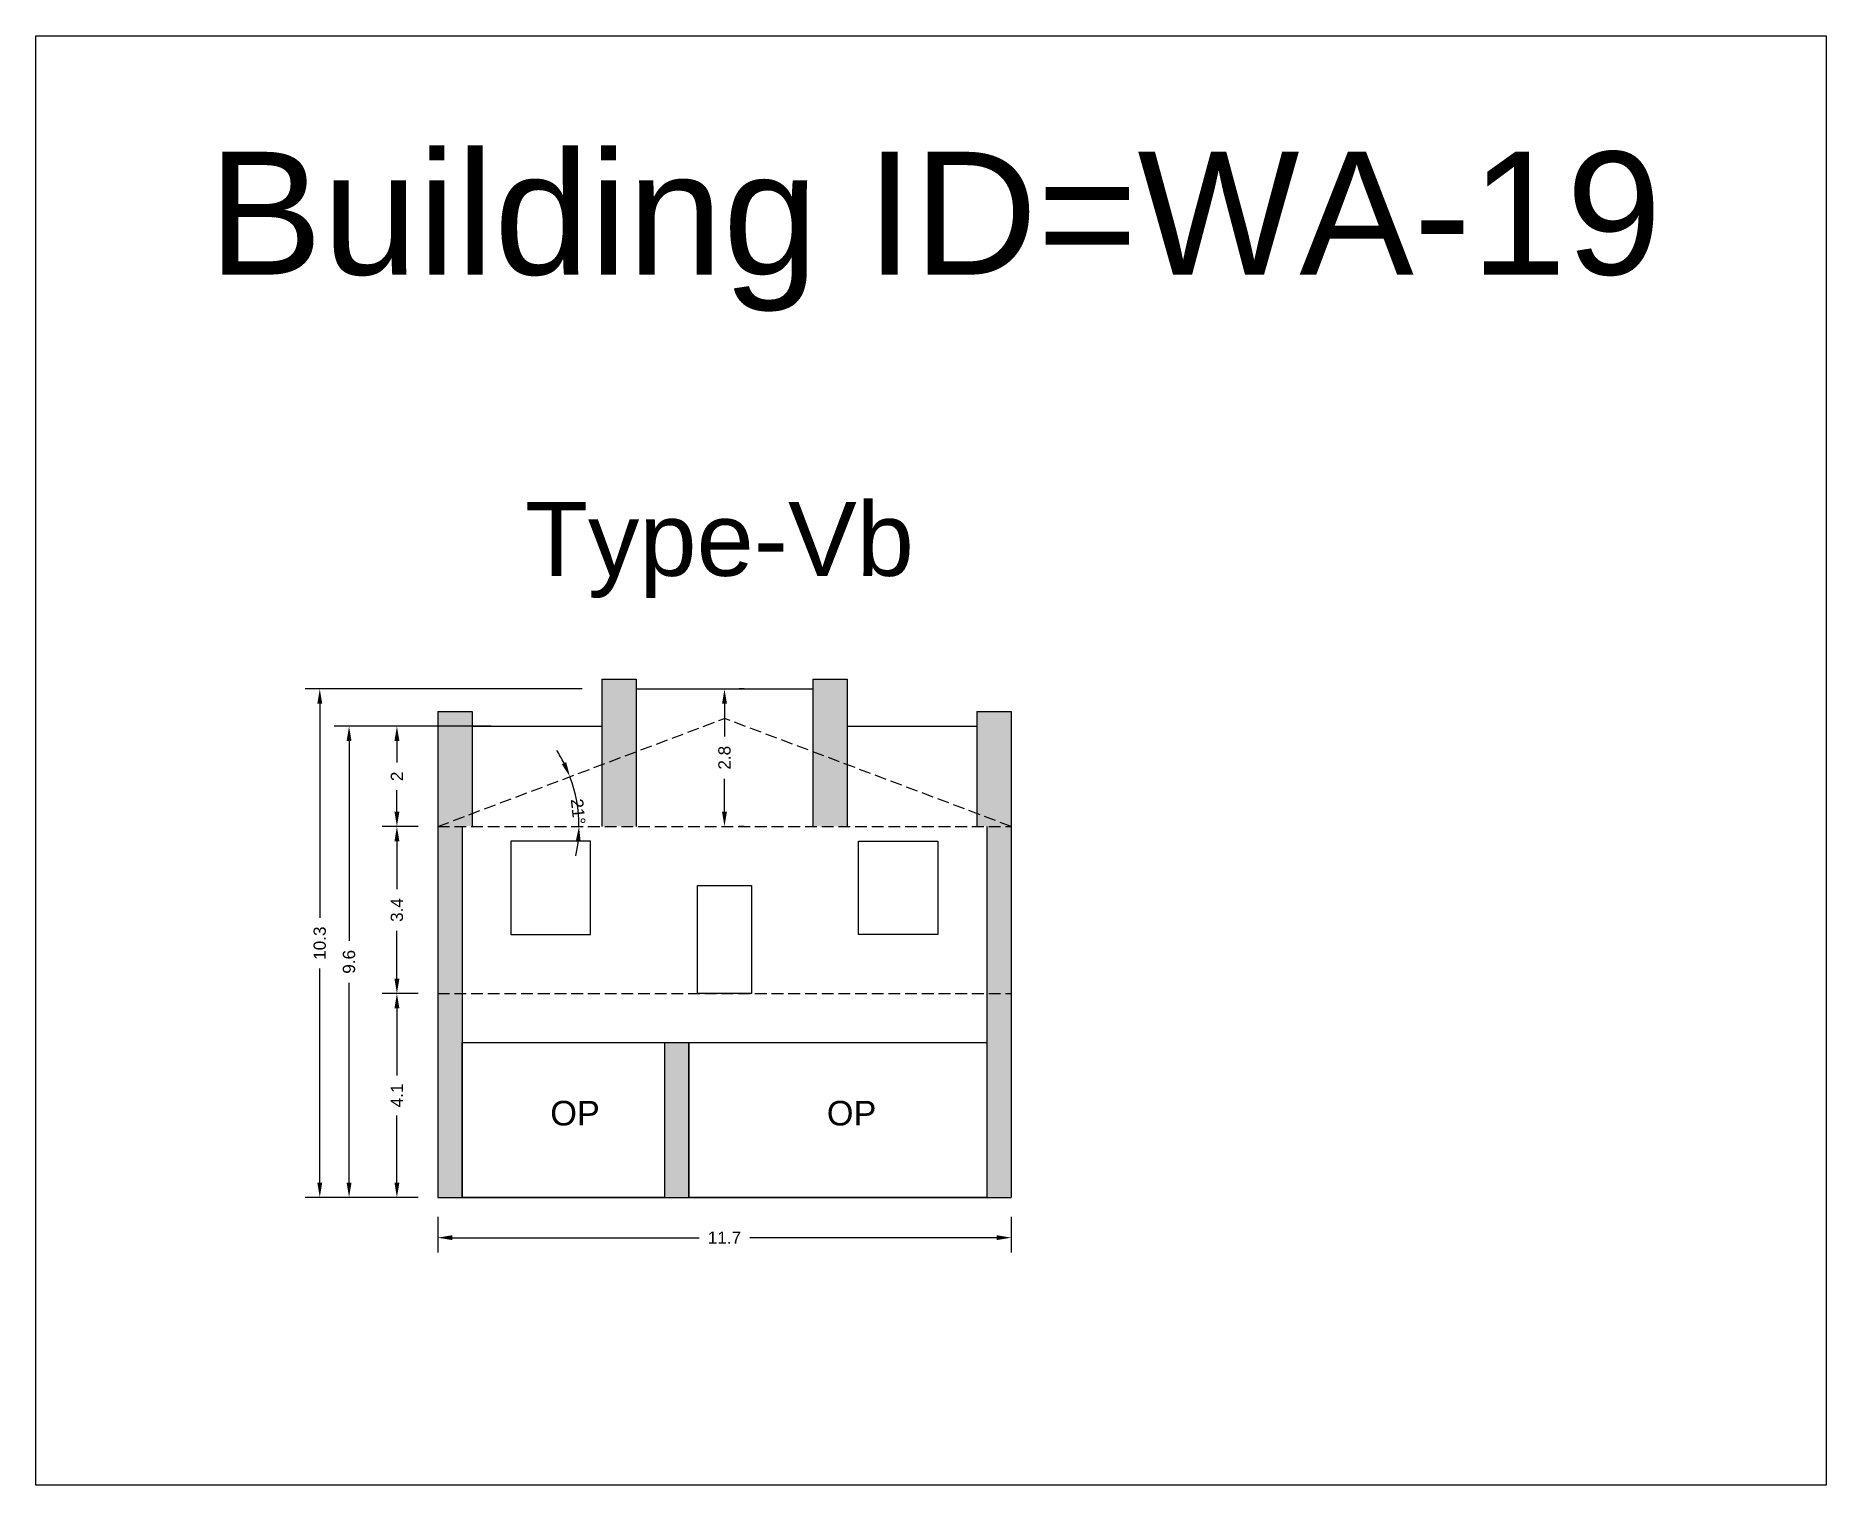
# Model space of a CAD drawing. Header units: metres. Extents: x 3416649 to 3417136, y -6712926 to -6712690.
# Drawn here: x 3417018.37 to 3417054.83, y -6712774.58 to -6712745.08 of the extents above; entities that cross this region are included whole.
import ezdxf

# ---------------------------------------------------------------- set-up
doc = ezdxf.new("R2010")
doc.units = ezdxf.units.M
doc.linetypes.add('ACAD_ISO02W100', pattern=[15, 12, -3])
doc.layers.add('Dotted', color=7, linetype='ACAD_ISO02W100', plot=False)
doc.styles.get("Standard").update_dxf_attribs({"font": 'arial.ttf'})
doc.dimstyles.new('ISO-25', dxfattribs={"dimtxt": 0.25, "dimasz": 0.3, "dimexe": 0.3, "dimexo": 0.4, "dimgap": 0.2, "dimtad": 0, "dimdec": 1, "dimdsep": 46, "dimtxsty": 'Standard', "dimcen": 2.5, "dimadec": 0, "dimazin": 0, "dimtfac": 1, "dimtdec": 1, "dimtmove": 0, "dimatfit": 3, "dimfxl": 1, "dimarcsym": 0})

# ---------------------------------------------------------------- blocks, each defined once
blk = doc.blocks.new('*D153')
at = {"color": 0, "lineweight": -2, "transparency": 16777216}
for start, end in [(26.6195, 32.5969), (0, 20.642), (348.0451, 354.0226)]:
    blk.add_arc((3417026.558, -6712761.175), 2.877, start, end, dxfattribs=at)
at = {"color": 0, "transparency": 16777216}
for points in [[(3417029.175, -6712759.865), (3417029.084, -6712759.906), (3417029.25, -6712760.16)], [(3417029.369, -6712761.472), (3417029.469, -6712761.477), (3417029.435, -6712761.175)]]:
    blk.add_solid(points, dxfattribs=at)
at = {"layer": 'Defpoints', "color": 0, "transparency": 16777216}
for p in [(3417032.398, -6712758.975), (3417029.352, -6712760.49), (3417026.558, -6712761.175), (3417026.558, -6712761.175), (3417038.238, -6712761.175)]:
    blk.add_point(p, dxfattribs=at)
at = {"color": 0, "transparency": 16777216, "insert": (3417029.419, -6712760.872), "char_height": 0.25, "attachment_point": 5, "rotation": 276.0303}
blk.add_mtext('21°', dxfattribs=at)
blk = doc.blocks.new('*D154')
at = {"color": 0, "lineweight": -2, "transparency": 16777216}
for p, q in [((3417026.158, -6712764.575), (3417025.427, -6712764.575)), ((3417025.727, -6712764.875), (3417025.727, -6712766.241)), ((3417025.727, -6712768.425), (3417025.727, -6712767.058)), ((3417026.158, -6712768.725), (3417025.427, -6712768.725))]:
    blk.add_line(p, q, dxfattribs=at)
at = {"color": 0, "transparency": 16777216}
for points in [[(3417025.677, -6712764.875), (3417025.777, -6712764.875), (3417025.727, -6712764.575)], [(3417025.677, -6712768.425), (3417025.777, -6712768.425), (3417025.727, -6712768.725)]]:
    blk.add_solid(points, dxfattribs=at)
at = {"layer": 'Defpoints', "color": 0, "transparency": 16777216}
for p in [(3417025.727, -6712764.575), (3417026.558, -6712764.575), (3417026.558, -6712768.725)]:
    blk.add_point(p, dxfattribs=at)
at = {"color": 0, "transparency": 16777216, "insert": (3417025.727, -6712766.65), "char_height": 0.25, "attachment_point": 5, "rotation": 90}
blk.add_mtext('4.1', dxfattribs=at)
blk = doc.blocks.new('*D155')
at = {"color": 0, "lineweight": -2, "transparency": 16777216}
for p, q in [((3417026.158, -6712761.175), (3417025.427, -6712761.175)), ((3417025.727, -6712761.475), (3417025.727, -6712762.448)), ((3417025.727, -6712764.275), (3417025.727, -6712763.302)), ((3417026.158, -6712764.575), (3417025.427, -6712764.575))]:
    blk.add_line(p, q, dxfattribs=at)
at = {"color": 0, "transparency": 16777216}
for points in [[(3417025.677, -6712761.475), (3417025.777, -6712761.475), (3417025.727, -6712761.175)], [(3417025.677, -6712764.275), (3417025.777, -6712764.275), (3417025.727, -6712764.575)]]:
    blk.add_solid(points, dxfattribs=at)
at = {"layer": 'Defpoints', "color": 0, "transparency": 16777216}
for p in [(3417025.727, -6712761.175), (3417026.558, -6712761.175), (3417026.558, -6712764.575)]:
    blk.add_point(p, dxfattribs=at)
at = {"color": 0, "transparency": 16777216, "insert": (3417025.727, -6712762.875), "char_height": 0.25, "attachment_point": 5, "rotation": 90}
blk.add_mtext('3.4', dxfattribs=at)
blk = doc.blocks.new('*D156')
at = {"color": 0, "lineweight": -2, "transparency": 16777216}
for p, q in [((3417027.647, -6712759.135), (3417025.427, -6712759.135)), ((3417025.727, -6712759.435), (3417025.727, -6712759.872)), ((3417025.727, -6712760.875), (3417025.727, -6712760.437)), ((3417026.158, -6712761.175), (3417025.427, -6712761.175))]:
    blk.add_line(p, q, dxfattribs=at)
at = {"color": 0, "transparency": 16777216}
for points in [[(3417025.677, -6712759.435), (3417025.777, -6712759.435), (3417025.727, -6712759.135)], [(3417025.677, -6712760.875), (3417025.777, -6712760.875), (3417025.727, -6712761.175)]]:
    blk.add_solid(points, dxfattribs=at)
at = {"layer": 'Defpoints', "color": 0, "transparency": 16777216}
for p in [(3417025.727, -6712759.135), (3417028.047, -6712759.135), (3417026.558, -6712761.175)]:
    blk.add_point(p, dxfattribs=at)
at = {"color": 0, "transparency": 16777216, "insert": (3417025.727, -6712760.155), "char_height": 0.25, "attachment_point": 5, "rotation": 90}
blk.add_mtext('2', dxfattribs=at)
blk = doc.blocks.new('*D157')
at = {"color": 0, "lineweight": -2, "transparency": 16777216}
for p, q in [((3417032.398, -6712758.675), (3417032.398, -6712759.345)), ((3417032.798, -6712758.375), (3417032.698, -6712758.375)), ((3417032.398, -6712760.875), (3417032.398, -6712760.205)), ((3417032.798, -6712761.175), (3417032.698, -6712761.175))]:
    blk.add_line(p, q, dxfattribs=at)
at = {"color": 0, "transparency": 16777216}
for points in [[(3417032.348, -6712758.675), (3417032.448, -6712758.675), (3417032.398, -6712758.375)], [(3417032.348, -6712760.875), (3417032.448, -6712760.875), (3417032.398, -6712761.175)]]:
    blk.add_solid(points, dxfattribs=at)
at = {"layer": 'Defpoints', "color": 0, "transparency": 16777216}
for p in [(3417032.398, -6712758.375), (3417032.398, -6712758.375), (3417032.398, -6712761.175)]:
    blk.add_point(p, dxfattribs=at)
at = {"color": 0, "transparency": 16777216, "insert": (3417032.398, -6712759.775), "char_height": 0.25, "attachment_point": 5, "rotation": 90}
blk.add_mtext('2.8', dxfattribs=at)
blk = doc.blocks.new('*D158')
at = {"color": 0, "lineweight": -2, "transparency": 16777216}
for p, q in [((3417027.647, -6712759.135), (3417024.452, -6712759.135)), ((3417024.752, -6712759.435), (3417024.752, -6712763.502)), ((3417024.752, -6712768.425), (3417024.752, -6712764.357)), ((3417026.158, -6712768.725), (3417024.452, -6712768.725))]:
    blk.add_line(p, q, dxfattribs=at)
at = {"color": 0, "transparency": 16777216}
for points in [[(3417024.702, -6712759.435), (3417024.802, -6712759.435), (3417024.752, -6712759.135)], [(3417024.702, -6712768.425), (3417024.802, -6712768.425), (3417024.752, -6712768.725)]]:
    blk.add_solid(points, dxfattribs=at)
at = {"layer": 'Defpoints', "color": 0, "transparency": 16777216}
for p in [(3417024.752, -6712759.135), (3417028.047, -6712759.135), (3417026.558, -6712768.725)]:
    blk.add_point(p, dxfattribs=at)
at = {"color": 0, "transparency": 16777216, "insert": (3417024.752, -6712763.93), "char_height": 0.25, "attachment_point": 5, "rotation": 90}
blk.add_mtext('9.6', dxfattribs=at)
blk = doc.blocks.new('*D159')
at = {"color": 0, "lineweight": -2, "transparency": 16777216}
for p, q in [((3417029.498, -6712758.375), (3417023.856, -6712758.375)), ((3417024.156, -6712758.675), (3417024.156, -6712763.037)), ((3417024.156, -6712768.425), (3417024.156, -6712764.063)), ((3417026.158, -6712768.725), (3417023.856, -6712768.725))]:
    blk.add_line(p, q, dxfattribs=at)
at = {"color": 0, "transparency": 16777216}
for points in [[(3417024.106, -6712758.675), (3417024.206, -6712758.675), (3417024.156, -6712758.375)], [(3417024.106, -6712768.425), (3417024.206, -6712768.425), (3417024.156, -6712768.725)]]:
    blk.add_solid(points, dxfattribs=at)
at = {"layer": 'Defpoints', "color": 0, "transparency": 16777216}
for p in [(3417024.156, -6712758.375), (3417029.898, -6712758.375), (3417026.558, -6712768.725)]:
    blk.add_point(p, dxfattribs=at)
at = {"color": 0, "transparency": 16777216, "insert": (3417024.156, -6712763.55), "char_height": 0.25, "attachment_point": 5, "rotation": 90}
blk.add_mtext('10.3', dxfattribs=at)
blk = doc.blocks.new('*D160')
at = {"color": 0, "lineweight": -2, "transparency": 16777216}
for p, q in [((3417026.558, -6712769.125), (3417026.558, -6712769.846)), ((3417038.238, -6712769.125), (3417038.238, -6712769.846)), ((3417026.858, -6712769.546), (3417031.885, -6712769.546)), ((3417037.938, -6712769.546), (3417032.911, -6712769.546))]:
    blk.add_line(p, q, dxfattribs=at)
at = {"color": 0, "transparency": 16777216}
for points in [[(3417026.858, -6712769.496), (3417026.858, -6712769.596), (3417026.558, -6712769.546)], [(3417037.938, -6712769.496), (3417037.938, -6712769.596), (3417038.238, -6712769.546)]]:
    blk.add_solid(points, dxfattribs=at)
at = {"layer": 'Defpoints', "color": 0, "transparency": 16777216}
for p in [(3417026.558, -6712768.725), (3417038.238, -6712768.725), (3417038.238, -6712769.546)]:
    blk.add_point(p, dxfattribs=at)
at = {"color": 0, "transparency": 16777216, "insert": (3417032.398, -6712769.546), "char_height": 0.25, "attachment_point": 5}
blk.add_mtext('11.7', dxfattribs=at)

msp = doc.modelspace()

# ---------------------------------------------------------------- hatches: boundary and pattern name
h = msp.add_hatch(color=256)
h.dxf.hatch_style = 1
h.paths.add_polyline_path([(3417027.258, -6712758.835), (3417026.558, -6712758.835), (3417026.558, -6712761.175), (3417027.258, -6712760.911)])
h.paths.add_polyline_path([(3417027.258, -6712760.911), (3417026.558, -6712761.175), (3417027.258, -6712761.175)], flags=17)
h.paths.add_polyline_path([(3417027.058, -6712761.175), (3417026.558, -6712761.175), (3417026.558, -6712764.575), (3417027.058, -6712764.575)])
h.paths.add_polyline_path([(3417027.058, -6712764.575), (3417026.558, -6712764.575), (3417026.558, -6712768.725), (3417027.058, -6712768.725)])
h.paths.add_polyline_path([(3417031.673, -6712765.575), (3417031.173, -6712765.575), (3417031.173, -6712768.725), (3417031.673, -6712768.725)])
h.paths.add_polyline_path([(3417038.238, -6712764.575), (3417037.738, -6712764.575), (3417037.738, -6712768.725), (3417038.238, -6712768.725)])
h.paths.add_polyline_path([(3417038.238, -6712761.175), (3417037.738, -6712761.175), (3417037.738, -6712764.575), (3417038.238, -6712764.575)])
h.paths.add_polyline_path([(3417037.538, -6712760.911), (3417037.538, -6712761.175), (3417038.238, -6712761.175)], flags=17)
h.paths.add_polyline_path([(3417038.238, -6712758.835), (3417037.538, -6712758.835), (3417037.538, -6712760.911), (3417038.238, -6712761.175)])
h.paths.add_polyline_path([(3417034.898, -6712758.175), (3417034.198, -6712758.175), (3417034.198, -6712759.653), (3417034.898, -6712759.916)])
h.paths.add_polyline_path([(3417034.898, -6712759.916), (3417034.198, -6712759.653), (3417034.198, -6712761.175), (3417034.898, -6712761.175)])
h.paths.add_polyline_path([(3417030.598, -6712759.653), (3417029.898, -6712759.916), (3417029.898, -6712761.175), (3417030.598, -6712761.175)])
h.paths.add_polyline_path([(3417030.598, -6712758.175), (3417029.898, -6712758.175), (3417029.898, -6712759.916), (3417030.598, -6712759.653)])

# ---------------------------------------------------------------- linework, layer by layer
for points in [[(3417018.373, -6712745.078), (3417054.834, -6712745.078), (3417054.834, -6712774.585), (3417018.373, -6712774.585)], [(3417028.05, -6712763.375), (3417029.67, -6712763.375), (3417029.67, -6712761.475), (3417028.05, -6712761.475)], [(3417036.745, -6712761.475), (3417036.745, -6712763.375), (3417035.125, -6712763.375), (3417035.125, -6712761.475)], [(3417031.848, -6712764.575), (3417031.848, -6712762.375), (3417032.948, -6712762.375), (3417032.948, -6712764.575)], [(3417027.058, -6712765.575), (3417031.173, -6712765.575), (3417031.173, -6712768.725), (3417027.058, -6712768.725)], [(3417031.673, -6712765.575), (3417037.738, -6712765.575), (3417037.738, -6712768.725), (3417031.673, -6712768.725)]]:
    msp.add_lwpolyline(points, close=True)
for points in [[(3417029.898, -6712758.175), (3417029.898, -6712761.175)], [(3417029.898, -6712758.175), (3417030.598, -6712758.175)], [(3417030.598, -6712758.175), (3417030.598, -6712761.175)], [(3417034.198, -6712758.175), (3417034.198, -6712761.175)], [(3417034.198, -6712758.175), (3417034.898, -6712758.175)], [(3417034.898, -6712758.175), (3417034.898, -6712761.175)], [(3417030.598, -6712758.375), (3417034.198, -6712758.375)], [(3417026.558, -6712758.835), (3417027.258, -6712758.835)], [(3417026.558, -6712758.835), (3417026.558, -6712768.725)], [(3417027.258, -6712758.835), (3417027.258, -6712761.175)], [(3417037.538, -6712758.835), (3417037.538, -6712761.175)], [(3417037.538, -6712758.835), (3417038.238, -6712758.835)], [(3417038.238, -6712758.835), (3417038.238, -6712768.725)], [(3417027.258, -6712759.135), (3417029.898, -6712759.135)], [(3417034.898, -6712759.135), (3417037.538, -6712759.135)], [(3417027.058, -6712761.175), (3417027.058, -6712768.725)], [(3417037.738, -6712761.175), (3417037.738, -6712768.725)], [(3417027.058, -6712765.575), (3417037.738, -6712765.575)], [(3417031.173, -6712765.575), (3417031.173, -6712768.725)], [(3417031.673, -6712765.575), (3417031.673, -6712768.725)], [(3417026.558, -6712768.725), (3417038.238, -6712768.725)]]:
    msp.add_lwpolyline(points)
at = {"layer": 'Dotted', "ltscale": 0.02}
for points in [[(3417026.558, -6712761.175), (3417032.398, -6712758.975)], [(3417038.238, -6712761.175), (3417032.398, -6712758.975)], [(3417026.558, -6712761.175), (3417038.238, -6712761.175)], [(3417026.558, -6712764.575), (3417038.238, -6712764.575)]]:
    msp.add_lwpolyline(points, dxfattribs=at)

# ---------------------------------------------------------------- texts
at = {"attachment_point": 1}
for s, heights, insert, char_height in [('Building ID=WA-19', [0.517], (3417021.883, -6712747.439), 2.5), ('Type-Vb ', [0.517], (3417028.337, -6712754.572), 1.5), ('OP', [0], (3417028.85, -6712766.761), 0.5), ('OP', [0], (3417034.482, -6712766.761), 0.5)]:
    msp.add_mtext_dynamic_manual_height_columns(s, width=67.86454, gutter_width=12.5, heights=heights, dxfattribs=dict(at, insert=insert, char_height=char_height))

# ---------------------------------------------------------------- dimensions: what is measured, and where the dimension line sits
for base, p1, p2, picture, middle in [((3417024.155804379, -6712758.37457387), (3417026.557608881, -6712768.724573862), (3417029.897608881, -6712758.374573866), '*D159', (3417024.155804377, -6712763.549573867)), ((3417032.398, -6712758.375), (3417032.398, -6712761.175), (3417032.398, -6712758.375), '*D157', (3417032.398, -6712759.775)), ((3417024.752, -6712759.135), (3417026.558, -6712768.725), (3417028.047, -6712759.135), '*D158', (3417024.752, -6712763.93)), ((3417025.727, -6712759.135), (3417026.558, -6712761.175), (3417028.047, -6712759.135), '*D156', (3417025.727, -6712760.155)), ((3417025.727334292, -6712764.574573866), (3417026.557608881, -6712768.724573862), (3417026.557608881, -6712764.574573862), '*D154', (3417025.727334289, -6712766.649573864))]:
    dim = msp.add_linear_dim(base=base, p1=p1, p2=p2, angle=90, dimstyle='ISO-25')
    dim.commit()
    dim.dimension.update_dxf_attribs({"geometry": picture, "text_midpoint": middle})
dim = msp.add_angular_dim_2l(base=(3417029.352, -6712760.49), line1=((3417026.558, -6712761.175), (3417038.238, -6712761.175)), line2=((3417026.558, -6712761.175), (3417032.398, -6712758.975)), dimstyle='ISO-25')
dim.commit()
dim.dimension.update_dxf_attribs({"geometry": '*D153', "text_midpoint": (3417029.419, -6712760.872), "dimtype": 162})
dim = msp.add_linear_dim(base=(3417025.727, -6712761.175), p1=(3417026.558, -6712764.575), p2=(3417026.558, -6712761.175), angle=90, dimstyle='ISO-25', override={"dimtmove": 1})
dim.commit()
dim.dimension.update_dxf_attribs({"geometry": '*D155', "text_midpoint": (3417025.727, -6712762.875)})
dim = msp.add_linear_dim(base=(3417038.238, -6712769.546), p1=(3417026.558, -6712768.725), p2=(3417038.238, -6712768.725), dimstyle='ISO-25')
dim.commit()
dim.dimension.update_dxf_attribs({"geometry": '*D160', "text_midpoint": (3417032.398, -6712769.546)})

doc.saveas('drawing.dxf')
